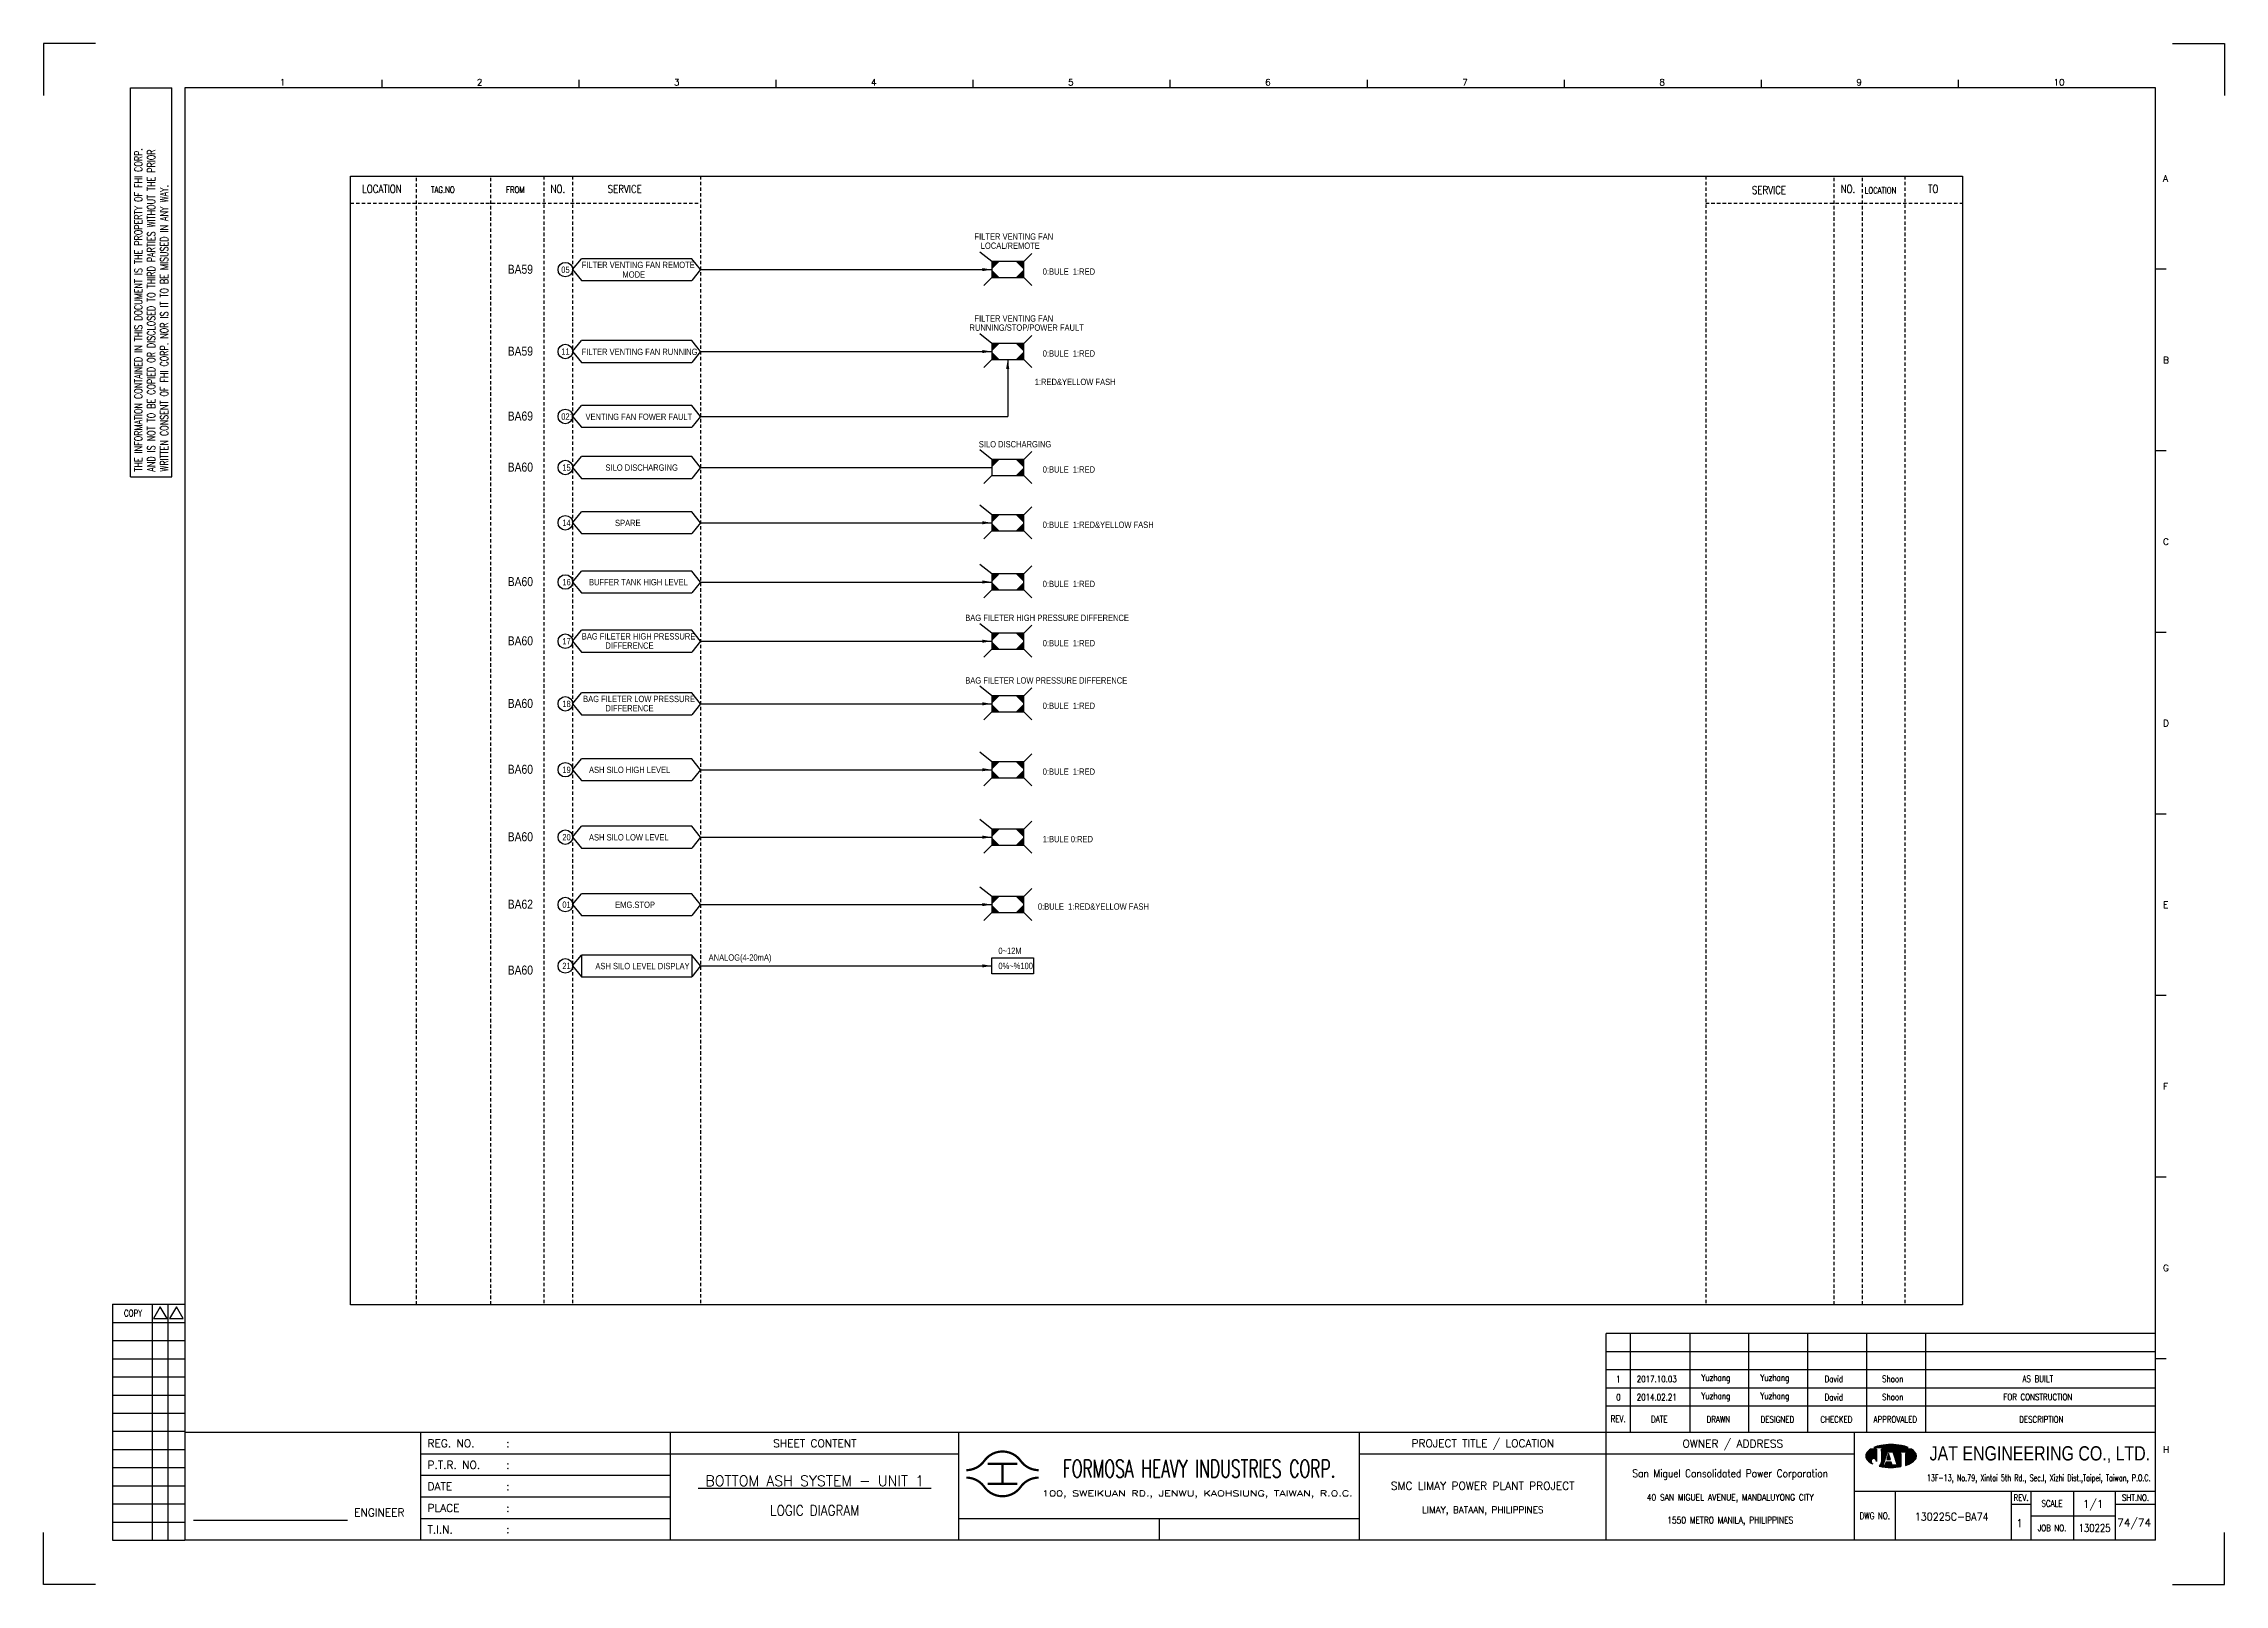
# Model space of a CAD drawing. Extents: x 3232 to 4198, y -194 to 488.
import ezdxf
from ezdxf.enums import TextEntityAlignment as Align

# ---------------------------------------------------------------- set-up
doc = ezdxf.new("R2010")
doc.units = 0
doc.header["$MEASUREMENT"] = 0
doc.linetypes.add('HIDDEN', pattern=[4, 1.5, -1, 1.5])
doc.layers.get('0').update_dxf_attribs({"linetype": 'CONTINUOUS'})
doc.layers.get('Defpoints').update_dxf_attribs({"linetype": 'CONTINUOUS'})
for name, color, linetype in [('B_DIM', 7, 'CONTINUOUS'), ('CON', 4, 'CONTINUOUS'), ('DIM', 3, 'CONTINUOUS'), ('HID', 2, 'HIDDEN'), ('T', 2, 'CONTINUOUS'), ('TEXT', 7, 'CONTINUOUS'), ('圖框CON', 4, 'CONTINUOUS'), ('圖框DIM', 3, 'CONTINUOUS'), ('框線', 6, 'CONTINUOUS')]:
    doc.layers.add(name, color=color, linetype=linetype)
doc.styles.add('AEH', font='simplex', dxfattribs={"width": 0.8, "bigfont": 'ae'})
doc.styles.add('DAYUKP', font='complex', dxfattribs={"bigfont": 'DAYUKP.SHX'})
doc.styles.add('E2', font='simplex.shx', dxfattribs={"height": 2})
doc.styles.add('E3', font='simplex.shx', dxfattribs={"height": 3})
doc.styles.add('E4', font='simplex.shx', dxfattribs={"height": 4})
doc.styles.add('ROMANS', font='romans', dxfattribs={"width": 0.8})
doc.styles.add('style3', font='ARIALN.TTF')
doc.styles.add('WMF-Arial0', font='arial.ttf')

msp = doc.modelspace()

# ---------------------------------------------------------------- texts
at = {"layer": 'CON', "style": 'ROMANS', "width": 0.8}
for s, p in [('LOCATION', (3382.31, 423.58)), ('NO.', (3460.21, 423.58)), ('SERVICE', (3489.86, 423.51)), ('NO.', (4031.64, 423.58)), ('TO', (4069.44, 423.58)), ('SERVICE', (3996.67, 423.05))]:
    msp.add_text(s, height=3.5, dxfattribs=at).set_placement(p, align=Align.MIDDLE)
for s, p in [('TAG.NO', (3404.05, 420.93)), ('FROM', (3437.3, 420.93)), ('LOCATION', (4039.07, 420.69))]:
    msp.add_text(s, height=2.8, dxfattribs=at).set_placement(p, align=Align.BOTTOM_LEFT)
at = {"layer": 'CON', "style": 'style3'}
for s, p in [('FILTER VENTING FAN', (3644.77, 400.21)), ('LOCAL/REMOTE', (3647.55, 396.17)), ('05', (3461.73, 385.53)), ('FILTER VENTING FAN REMOTE', (3470.78, 387.66)), ('MODE', (3488.84, 383.41)), ('0:BULE  1:RED', (3674.98, 384.71)), ('FILTER VENTING FAN', (3644.77, 363.94)), ('RUNNING/STOP/POWER FAULT', (3642.56, 359.9)), ('11', (3461.73, 349.27)), ('FILTER VENTING FAN RUNNING', (3470.72, 349.16)), ('0:BULE  1:RED', (3674.98, 348.45)), ('  1:RED&YELLOW FASH', (3669.61, 335.85)), ('021', (3461.73, 320.52)), ('VENTING FAN FOWER FAULT', (3472.47, 320.42)), ('SILO DISCHARGING', (3646.69, 308.26)), ('15', (3462.2, 297.91)), ('SILO DISCHARGING', (3481.31, 297.91)), ('0:BULE  1:RED', (3674.98, 297.09)), ('14', (3462.2, 273.43)), ('SPARE', (3485.54, 273.41)), ('0:BULE  1:RED&YELLOW FASH', (3674.98, 272.61)), ('16', (3462.2, 247.21)), ('BUFFER TANK HIGH LEVEL', (3474.01, 247.18)), ('0:BULE  1:RED', (3674.98, 246.39)), ('BAG FILETER HIGH PRESSURE DIFFERENCE', (3640.66, 231.39)), ('17', (3462.2, 220.99)), ('BAG FILETER HIGH PRESSURE ', (3470.83, 223.19)), (' DIFFERENCE', (3480.36, 219.08)), ('0:BULE  1:RED', (3674.98, 220.17)), ('BAG FILETER LOW PRESSURE DIFFERENCE', (3640.66, 203.67)), ('18', (3462.2, 193.27)), ('BAG FILETER LOW PRESSURE ', (3471.42, 195.47)), (' DIFFERENCE', (3480.36, 191.36)), ('0:BULE  1:RED', (3674.98, 192.45)), ('19', (3462.2, 164.1)), ('ASH SILO HIGH LEVEL', (3474.01, 164.07)), ('0:BULE  1:RED', (3674.98, 163.28)), ('20', (3462.2, 134.23)), ('ASH SILO LOW LEVEL', (3474.01, 134.2)), ('1:BULE 0:RED', (3674.98, 133.41)), ('01', (3462.2, 104.36)), ('EMG.STOP', (3485.61, 104.34)), ('0:BULE  1:RED&YELLOW FASH', (3672.86, 103.54)), ('0~12M', (3655.34, 83.94)), ('21', (3462.2, 77.22)), ('ASH SILO LEVEL DISPLAY', (3476.84, 77.19)), ('ANALOG(4-20mA)', (3527.01, 80.97)), ('0%~%100', (3655.34, 77.24))]:
    msp.add_text(s, height=2.8, dxfattribs=at).set_placement(p, align=Align.BOTTOM_LEFT)
for s, p in [('BA59', (3438, 387.99)), ('BA59', (3438, 351.73)), ('BA69', (3438, 322.98)), ('BA60', (3438, 300.37)), ('BA60', (3438, 249.67)), ('BA60', (3438, 223.45)), ('BA60', (3438, 195.73)), ('BA60', (3438, 166.56)), ('BA60', (3438, 136.69)), ('BA62', (3438, 106.82)), ('BA60', (3438, 77.65))]:
    msp.add_text(s, height=4, dxfattribs=at).set_placement(p, align=Align.MIDDLE_LEFT)
at = {"layer": 'T', "style": 'AEH', "width": 0.8}
for s, height, p in [('1', 2.87, (3929.96, -103.47)), ('2017.10.03', 2.871, (3946.96, -103.44)), ('Yuzhang', 2.871, (3973.16, -103.35)), ('Yuzhang', 2.871, (3999.27, -103.35)), ('David', 2.871, (4025.39, -103.35)), ('Shoon', 2.871, (4051.5, -103.35)), ('AS BUILT', 2.871, (4115.77, -103.35)), ('0', 2.87, (3929.96, -111.51)), ('2014.02.21', 2.871, (3946.96, -111.48)), ('Yuzhang', 2.871, (3973.16, -111.39)), ('Yuzhang', 2.871, (3999.27, -111.39)), ('David', 2.871, (4025.39, -111.39)), ('Shoon', 2.871, (4051.5, -111.39)), ('FOR CONSTRUCTION', 2.8714, (4115.77, -111.39))]:
    msp.add_text(s, height=height, dxfattribs=at).set_placement(p, align=Align.MIDDLE)
at = {"layer": 'TEXT', "color": 2, "style": 'E3', "width": 0.8}
msp.add_text('130225', height=3.446, dxfattribs=at).set_placement((4140.9, -169.42), align=Align.MIDDLE_CENTER)

# ---------------------------------------------------------------- blocks, each defined once
blk = doc.blocks.new('Sht_Cont_T3')
at = {"layer": 'TEXT', "color": 3, "linetype": 'Continuous', "style": 'E4'}
for tag, p in [('$SHT_CONT_L1$', (55.63, 24.91)), ('$SHT_CONT_L2$', (55.63, 16.61)), ('$SHT_CONT_L3$', (55.63, 8.3))]:
    blk.add_attdef(tag, text='', height=4, dxfattribs=at).set_placement(p, align=Align.MIDDLE)
blk = doc.blocks.new('1880-TITLE_BLK')
at = {"layer": 'TEXT', "color": 2, "linetype": 'Continuous', "style": 'E3'}
for tag, p in [('DWG_NO', (736.41, 26.44)), ('REV', (762.59, 23.97)), ('SCALE', (790.95, 31.17)), ('SHT_NO', (806.74, 23.97))]:
    blk.add_attdef(tag, text='', height=3, dxfattribs=at).set_placement(p, align=Align.MIDDLE)
at = {"layer": 'TEXT', "linetype": 'Continuous', "style": 'E2', "width": 0.6}
for tag, p in [('REV_DATE', (418.65, 19.76)), ('APPR_DATE', (492.93, 19.76))]:
    blk.add_attdef(tag, text='', height=2, dxfattribs=at).set_placement(p, align=Align.MIDDLE_LEFT)
blk = doc.blocks.new('LEADER')
at = {"layer": 'CON'}
blk.add_solid([(0.85, -0.57), (0.85, -1.57), (3.85, -1.07)], dxfattribs=at)
blk = doc.blocks.new('1')
at = {"ltscale": 500, "const_width": 0.99}
blk.add_lwpolyline([(1686.83, 57.65, -0.241531), (1678.79, 61.78, 0.512989), (1662.7, 61.78, -0.241531), (1654.66, 57.65, -0.241531)], format="xyb", dxfattribs=at)
for points in [[(1664.14, 60.4), (1677.35, 60.4)], [(1670.74, 60.4), (1670.74, 51.6)], [(1664.14, 51.6), (1677.35, 51.6)]]:
    blk.add_lwpolyline(points, dxfattribs=at)
at = {"const_width": 0.99}
blk.add_lwpolyline([(1686.83, 54.35, 0.241531), (1678.79, 50.22, -0.512989), (1662.7, 50.22, 0.241531), (1654.66, 54.35, 0.241531)], format="xyb", dxfattribs=at)
at = {"layer": 'B_DIM'}
for p, q in [((2181.53, 118.11), (1938.08, 118.11)), ((1938.08, 74.29), (1938.08, 118.11)), ((1948.92, 74.29), (1948.92, 118.11)), ((1975.28, 74.29), (1975.28, 118.11)), ((2001.39, 74.29), (2001.39, 118.11)), ((2027.5, 74.29), (2027.5, 118.11)), ((2053.62, 74.29), (2053.62, 118.11)), ((2079.73, 74.29), (2079.73, 118.11)), ((2181.53, 110.07), (1938.08, 110.07)), ((1938.08, 77.93), (1938.08, 104.33)), ((2181.53, 102.03), (1938.08, 102.03)), ((2181.53, 93.99), (1938.08, 93.99)), ((2181.53, 85.95), (1938.08, 85.95))]:
    blk.add_line(p, q, dxfattribs=at)
at = {"layer": 'CON'}
for points in [[(1523.67, 26.6), (1523.67, 74.29)], [(1651.45, 26.6), (1651.45, 74.29)]]:
    blk.add_lwpolyline(points, dxfattribs=at)
at = {"layer": 'CON', "ltscale": 500}
for points in [[(1523.67, 64.75), (1413.11, 64.75)], [(1651.45, 64.75), (1523.67, 64.75)], [(1523.67, 55.22), (1413.11, 55.22)], [(1523.67, 45.69), (1413.11, 45.69)], [(1523.67, 36.15), (1413.11, 36.15)]]:
    blk.add_lwpolyline(points, dxfattribs=at)
at = {"layer": 'Defpoints'}
for points in [[(1268.99, 689.33), (1246.02, 689.33), (1246.02, 666.36)], [(2189, 689.33), (2211.97, 689.33), (2211.97, 666.36)], [(1268.99, 7.08), (1246.02, 7.08), (1246.02, 30.05)], [(2189, 7.08), (2211.97, 7.08), (2211.97, 30.05)]]:
    blk.add_lwpolyline(points, dxfattribs=at)
at = {"layer": 'DIM'}
for p, q in [((1276.46, 131.12), (1276.46, 26.6)), ((1276.46, 131.12), (1308.62, 131.12)), ((1294.26, 26.6), (1294.26, 131.12)), ((1301.15, 26.6), (1301.15, 131.12)), ((1276.46, 123.08), (1308.62, 123.08)), ((1276.46, 115.04), (1308.62, 115.04)), ((1276.46, 107), (1308.62, 107)), ((1276.46, 98.96), (1308.62, 98.96)), ((1276.46, 90.92), (1308.62, 90.92)), ((1276.46, 82.88), (1308.62, 82.88)), ((1276.46, 74.84), (1308.62, 74.84)), ((1276.46, 66.8), (1308.62, 66.8)), ((1276.46, 58.76), (1308.62, 58.76)), ((1276.46, 50.72), (1308.62, 50.72)), ((1276.46, 42.68), (1308.62, 42.68)), ((1276.46, 34.64), (1308.62, 34.64)), ((1276.46, 26.6), (1308.62, 26.6))]:
    blk.add_line(p, q, dxfattribs=at)
for points in [[(1297.7, 129.98), (1294.72, 124.81), (1300.69, 124.81)], [(1304.83, 129.98), (1301.84, 124.81), (1307.81, 124.81)]]:
    blk.add_lwpolyline(points, close=True, dxfattribs=at)
at = {"layer": 'T', "lineweight": -3}
for p, q in [((2056.73, 67.67), (2071.93, 67.67)), ((2057.91, 66.87), (2055.21, 66.87)), ((2057.91, 66.87), (2057.91, 61.52)), ((2073.45, 66.87), (2060.05, 66.87)), ((2060.05, 66.33), (2060.05, 66.87)), ((2060.05, 66.87), (2060.05, 61.23)), ((2061.8, 63.05), (2060.05, 61.24)), ((2060.85, 59.91), (2062.72, 65.8)), ((2061.65, 59.91), (2060.85, 59.91)), ((2062.08, 61.25), (2061.65, 59.91)), ((2064.44, 61.25), (2062.08, 61.25)), ((2063.26, 65), (2062.41, 62.32)), ((2062.41, 62.32), (2064.1, 62.32)), ((2062.72, 65.8), (2065.13, 65.8)), ((2064.1, 62.32), (2063.26, 65)), ((2063.79, 65.8), (2065.13, 65.8)), ((2064.86, 59.91), (2064.44, 61.25)), ((2067, 59.91), (2064.86, 59.91)), ((2065.13, 65.8), (2067, 59.91)), ((2066.74, 65.8), (2072.62, 65.8)), ((2066.74, 65), (2066.74, 65.8)), ((2068.61, 65), (2066.74, 65)), ((2068.61, 65), (2068.61, 59.21)), ((2072.62, 65), (2070.75, 65)), ((2070.75, 65), (2070.75, 59.74)), ((2072.62, 65.8), (2072.62, 65))]:
    blk.add_line(p, q, dxfattribs=at)
at = {"layer": 'T', "color": 0, "lineweight": -3}
for p, q in [((2056.94, 67.67), (2057.09, 67.82)), ((2057.16, 67.67), (2057.44, 67.95)), ((2057.39, 67.67), (2057.78, 68.07)), ((2057.61, 67.67), (2058.11, 68.18)), ((2057.83, 67.67), (2058.43, 68.27)), ((2058.05, 67.67), (2058.73, 68.35)), ((2058.27, 67.67), (2059.03, 68.43)), ((2058.49, 67.67), (2059.32, 68.49)), ((2058.72, 67.67), (2059.6, 68.55)), ((2058.94, 67.67), (2059.87, 68.6)), ((2059.16, 67.67), (2060.14, 68.65)), ((2059.38, 67.67), (2060.41, 68.7)), ((2059.6, 67.67), (2060.67, 68.74)), ((2059.82, 67.67), (2060.93, 68.77)), ((2060.05, 67.67), (2061.18, 68.81)), ((2060.27, 67.67), (2061.44, 68.84)), ((2060.49, 67.67), (2061.69, 68.87)), ((2060.71, 67.67), (2061.93, 68.89)), ((2060.93, 67.67), (2062.18, 68.91)), ((2061.15, 67.67), (2062.42, 68.93)), ((2061.38, 67.67), (2062.66, 68.95)), ((2061.6, 67.67), (2062.89, 68.97)), ((2061.82, 67.67), (2063.13, 68.98)), ((2062.04, 67.67), (2063.36, 68.99)), ((2062.26, 67.67), (2063.59, 69)), ((2062.48, 67.67), (2063.82, 69)), ((2062.71, 67.67), (2064.04, 69.01)), ((2062.93, 67.67), (2064.27, 69.01)), ((2063.15, 67.67), (2064.49, 69.01)), ((2063.37, 67.67), (2064.71, 69.01)), ((2063.59, 67.67), (2064.92, 69)), ((2063.81, 67.67), (2065.14, 69)), ((2064.04, 67.67), (2065.35, 68.99)), ((2064.26, 67.67), (2065.56, 68.98)), ((2064.48, 67.67), (2065.78, 68.97)), ((2064.7, 67.67), (2065.98, 68.95)), ((2064.92, 67.67), (2066.19, 68.94)), ((2065.14, 67.67), (2066.4, 68.92)), ((2065.37, 67.67), (2066.6, 68.9)), ((2065.59, 67.67), (2066.8, 68.88)), ((2065.81, 67.67), (2067, 68.86)), ((2066.03, 67.67), (2067.2, 68.84)), ((2066.25, 67.67), (2067.4, 68.82)), ((2066.47, 67.67), (2067.6, 68.79)), ((2066.7, 67.67), (2067.79, 68.77)), ((2066.92, 67.67), (2067.98, 68.74)), ((2067.14, 67.67), (2068.18, 68.71)), ((2067.36, 67.67), (2068.37, 68.68)), ((2067.58, 67.67), (2068.56, 68.64)), ((2067.81, 67.67), (2068.75, 68.61)), ((2068.03, 67.67), (2068.93, 68.58)), ((2068.25, 67.67), (2069.12, 68.54)), ((2068.47, 67.67), (2069.3, 68.5)), ((2068.69, 67.67), (2069.48, 68.46)), ((2068.91, 67.67), (2069.66, 68.42)), ((2069.14, 67.67), (2069.84, 68.37)), ((2069.36, 67.67), (2070.01, 68.33)), ((2069.58, 67.67), (2070.19, 68.28)), ((2069.8, 67.67), (2070.36, 68.23)), ((2070.02, 67.67), (2070.53, 68.18)), ((2070.24, 67.67), (2070.7, 68.13)), ((2070.47, 67.67), (2070.87, 68.07)), ((2070.69, 67.67), (2071.03, 68.02)), ((2070.91, 67.67), (2071.2, 67.96)), ((2071.13, 67.67), (2071.36, 67.9)), ((2071.35, 67.67), (2071.52, 67.84)), ((2071.57, 67.67), (2071.68, 67.77)), ((2071.8, 67.67), (2071.83, 67.71)), ((2053.09, 63.82), (2056.14, 66.87)), ((2053.09, 64.04), (2055.92, 66.87)), ((2053.11, 63.62), (2056.36, 66.87)), ((2053.12, 64.29), (2055.7, 66.87)), ((2053.14, 63.43), (2056.58, 66.87)), ((2053.18, 63.25), (2056.8, 66.87)), ((2053.18, 64.57), (2055.47, 66.87)), ((2053.24, 63.08), (2057.03, 66.87)), ((2053.29, 64.91), (2055.25, 66.87)), ((2053.3, 62.92), (2057.25, 66.87)), ((2053.37, 62.77), (2057.47, 66.87)), ((2053.45, 62.63), (2057.69, 66.87)), ((2053.54, 62.5), (2057.91, 66.86)), ((2053.61, 65.45), (2054.47, 66.31)), ((2053.64, 62.37), (2057.91, 66.64)), ((2053.74, 62.25), (2057.91, 66.42)), ((2053.84, 62.14), (2057.91, 66.2)), ((2053.95, 62.02), (2057.91, 65.98)), ((2054.07, 61.91), (2057.91, 65.75)), ((2054.18, 61.8), (2057.91, 65.53)), ((2054.29, 61.7), (2057.91, 65.31)), ((2054.41, 61.59), (2057.91, 65.09)), ((2054.53, 61.49), (2057.91, 64.87)), ((2054.65, 61.39), (2057.91, 64.65)), ((2054.78, 61.29), (2055.59, 62.11)), ((2054.9, 61.2), (2055.48, 61.77)), ((2055.03, 61.11), (2055.46, 61.53)), ((2055.16, 61.01), (2055.47, 61.33)), ((2055.3, 60.93), (2055.52, 61.15)), ((2055.43, 60.84), (2055.59, 60.99)), ((2055.57, 60.76), (2055.67, 60.85)), ((2055.71, 60.67), (2055.76, 60.73)), ((2055.85, 60.59), (2055.88, 60.62)), ((2056, 60.52), (2056, 60.52)), ((2056.12, 62.63), (2057.91, 64.42)), ((2056.14, 60.44), (2056.14, 60.44)), ((2056.46, 62.75), (2057.91, 64.2)), ((2056.7, 62.77), (2057.91, 63.98)), ((2056.9, 62.75), (2057.91, 63.76)), ((2057.08, 62.71), (2057.91, 63.54)), ((2057.23, 62.64), (2057.91, 63.32)), ((2057.37, 62.56), (2057.91, 63.09)), ((2057.5, 62.46), (2057.91, 62.87)), ((2057.61, 62.35), (2057.91, 62.65)), ((2057.7, 62.23), (2057.91, 62.43)), ((2057.79, 62.09), (2057.91, 62.21)), ((2057.85, 61.93), (2057.91, 61.99)), ((2057.89, 61.75), (2057.91, 61.76)), ((2057.91, 61.54), (2057.91, 61.55)), ((2059.09, 59.4), (2061.43, 61.74)), ((2059.28, 59.36), (2061.33, 61.42)), ((2059.46, 59.32), (2061.23, 61.09)), ((2059.64, 59.29), (2061.12, 60.77)), ((2059.83, 59.25), (2061.02, 60.44)), ((2059.86, 60.39), (2061.54, 62.07)), ((2059.98, 60.73), (2061.64, 62.39)), ((2060.02, 59.22), (2060.92, 60.12)), ((2060.03, 61), (2061.74, 62.72)), ((2060.05, 63.24), (2063.68, 66.87)), ((2060.05, 63.46), (2063.46, 66.87)), ((2060.05, 63.68), (2063.23, 66.87)), ((2060.05, 63.9), (2063.01, 66.87)), ((2060.05, 64.13), (2062.79, 66.87)), ((2060.05, 64.35), (2062.57, 66.87)), ((2060.05, 64.57), (2062.35, 66.87)), ((2060.05, 64.79), (2062.13, 66.87)), ((2060.05, 65.01), (2061.9, 66.87)), ((2060.05, 65.23), (2061.68, 66.87)), ((2060.05, 65.46), (2061.46, 66.87)), ((2060.05, 66.12), (2060.79, 66.87)), ((2060.05, 66.34), (2060.57, 66.87)), ((2060.05, 66.56), (2060.35, 66.87)), ((2060.05, 66.79), (2060.13, 66.87)), ((2060.05, 65.68), (2061.24, 66.87)), ((2060.05, 65.9), (2061.02, 66.87)), ((2060.05, 63.02), (2062.67, 65.64)), ((2060.05, 62.8), (2062.57, 65.32)), ((2060.05, 62.57), (2062.47, 64.99)), ((2060.05, 62.35), (2062.36, 64.67)), ((2060.05, 62.13), (2062.26, 64.34)), ((2060.05, 61.91), (2062.16, 64.02)), ((2060.05, 61.69), (2062.05, 63.69)), ((2060.05, 61.46), (2061.95, 63.37)), ((2060.05, 61.24), (2060.05, 61.24)), ((2060.21, 59.19), (2060.93, 59.91)), ((2060.4, 59.16), (2061.15, 59.91)), ((2060.59, 59.13), (2061.38, 59.91)), ((2060.78, 59.1), (2061.6, 59.91)), ((2060.98, 59.07), (2063.16, 61.25)), ((2061.17, 59.04), (2063.38, 61.25)), ((2061.37, 59.02), (2063.6, 61.25)), ((2061.57, 59), (2063.82, 61.25)), ((2061.68, 59.99), (2062.94, 61.25)), ((2061.77, 58.97), (2064.04, 61.25)), ((2061.78, 60.32), (2062.71, 61.25)), ((2061.88, 60.64), (2062.49, 61.25)), ((2061.97, 58.95), (2064.27, 61.25)), ((2061.99, 60.96), (2062.27, 61.25)), ((2062.17, 58.94), (2064.45, 61.21)), ((2062.38, 58.92), (2064.51, 61.05)), ((2062.45, 62.32), (2063.71, 63.57)), ((2062.5, 62.58), (2063.65, 63.74)), ((2062.58, 58.9), (2064.56, 60.88)), ((2062.6, 62.91), (2063.6, 63.91)), ((2062.68, 62.32), (2063.76, 63.4)), ((2062.7, 63.23), (2063.55, 64.08)), ((2062.79, 58.89), (2064.61, 60.71)), ((2062.8, 63.56), (2063.49, 64.25)), ((2062.83, 65.8), (2063.9, 66.87)), ((2062.9, 62.32), (2063.81, 63.24)), ((2062.91, 63.88), (2063.44, 64.42)), ((2063, 58.88), (2064.67, 60.54)), ((2063.01, 64.2), (2063.39, 64.58)), ((2063.05, 65.8), (2064.12, 66.87)), ((2063.11, 64.53), (2063.33, 64.75)), ((2063.12, 62.32), (2063.87, 63.07)), ((2063.21, 64.85), (2063.28, 64.92)), ((2063.21, 58.87), (2064.72, 60.37)), ((2063.27, 65.8), (2064.34, 66.87)), ((2063.34, 62.32), (2063.92, 62.9)), ((2063.43, 58.86), (2064.77, 60.2)), ((2063.49, 65.8), (2064.56, 66.87)), ((2063.56, 62.32), (2063.97, 62.73)), ((2063.64, 58.85), (2064.82, 60.03)), ((2063.72, 65.8), (2064.79, 66.87)), ((2063.78, 62.32), (2064.03, 62.56)), ((2063.86, 58.85), (2064.92, 59.91)), ((2063.94, 65.8), (2065.01, 66.87)), ((2064.01, 62.32), (2064.08, 62.39)), ((2064.08, 58.84), (2065.15, 59.91)), ((2064.16, 65.8), (2065.23, 66.87)), ((2064.3, 58.84), (2065.37, 59.91)), ((2064.38, 65.8), (2065.45, 66.87)), ((2064.52, 58.84), (2065.59, 59.91)), ((2064.6, 65.8), (2065.67, 66.87)), ((2064.74, 58.85), (2065.81, 59.91)), ((2064.82, 65.8), (2065.89, 66.87)), ((2064.97, 58.85), (2066.03, 59.91)), ((2065.05, 65.8), (2066.12, 66.87)), ((2065.16, 65.69), (2066.34, 66.87)), ((2065.2, 58.86), (2066.25, 59.91)), ((2065.22, 65.53), (2066.56, 66.87)), ((2065.27, 65.36), (2066.78, 66.87)), ((2065.32, 65.19), (2067, 66.87)), ((2065.38, 65.02), (2067.22, 66.87)), ((2065.43, 64.85), (2067.45, 66.87)), ((2065.43, 58.87), (2066.48, 59.91)), ((2065.48, 64.69), (2067.67, 66.87)), ((2065.54, 64.52), (2066.74, 65.71)), ((2065.59, 64.35), (2066.74, 65.49)), ((2065.65, 64.18), (2066.74, 65.27)), ((2065.66, 58.88), (2066.7, 59.91)), ((2065.7, 64.01), (2066.74, 65.05)), ((2065.75, 63.84), (2066.9, 65)), ((2065.81, 63.68), (2067.12, 65)), ((2065.86, 63.51), (2067.35, 65)), ((2065.9, 58.89), (2066.92, 59.91)), ((2065.91, 63.34), (2067.57, 65)), ((2065.97, 63.17), (2067.79, 65)), ((2066.02, 63), (2068.01, 65)), ((2066.07, 62.84), (2068.23, 65)), ((2066.13, 62.67), (2068.46, 65)), ((2066.14, 58.91), (2068.61, 61.38)), ((2066.18, 62.5), (2068.61, 64.93)), ((2066.23, 62.33), (2068.61, 64.71)), ((2066.29, 62.16), (2068.61, 64.48)), ((2066.34, 61.99), (2068.61, 64.26)), ((2066.38, 58.93), (2068.61, 61.16)), ((2066.39, 61.83), (2068.61, 64.04)), ((2066.45, 61.66), (2068.61, 63.82)), ((2066.5, 61.49), (2068.61, 63.6)), ((2066.56, 61.32), (2068.61, 63.38)), ((2066.61, 61.15), (2068.61, 63.15)), ((2066.62, 58.95), (2068.61, 60.94)), ((2066.66, 60.99), (2068.61, 62.93)), ((2066.72, 60.82), (2068.61, 62.71)), ((2066.77, 60.65), (2068.61, 62.49)), ((2066.82, 65.8), (2067.89, 66.87)), ((2066.82, 60.48), (2068.61, 62.27)), ((2066.87, 58.97), (2068.61, 60.72)), ((2066.88, 60.31), (2068.61, 62.05)), ((2066.93, 60.14), (2068.61, 61.82)), ((2066.98, 59.98), (2068.61, 61.6)), ((2067.04, 65.8), (2068.11, 66.87)), ((2067.11, 59), (2068.61, 60.49)), ((2067.26, 65.8), (2068.33, 66.87)), ((2067.37, 59.03), (2068.61, 60.27)), ((2067.48, 65.8), (2068.55, 66.87)), ((2067.62, 59.06), (2068.61, 60.05)), ((2067.71, 65.8), (2068.78, 66.87)), ((2067.88, 59.1), (2068.61, 59.83)), ((2067.93, 65.8), (2069, 66.87)), ((2068.14, 59.14), (2068.61, 59.61)), ((2068.15, 65.8), (2069.22, 66.87)), ((2068.37, 65.8), (2069.44, 66.87)), ((2068.4, 59.18), (2068.61, 59.38)), ((2068.59, 65.8), (2069.66, 66.87)), ((2068.81, 65.8), (2069.88, 66.87)), ((2069.04, 65.8), (2070.11, 66.87)), ((2069.26, 65.8), (2070.33, 66.87)), ((2069.48, 65.8), (2070.55, 66.87)), ((2069.7, 65.8), (2070.77, 66.87)), ((2069.92, 65.8), (2070.99, 66.87)), ((2070.14, 65.8), (2071.21, 66.87)), ((2070.37, 65.8), (2071.44, 66.87)), ((2070.59, 65.8), (2071.66, 66.87)), ((2070.75, 63.08), (2074.07, 66.4)), ((2070.75, 62.86), (2074.19, 66.3)), ((2070.75, 62.63), (2074.31, 66.2)), ((2070.75, 62.41), (2074.43, 66.09)), ((2070.75, 62.19), (2074.54, 65.98)), ((2070.75, 61.97), (2074.66, 65.87)), ((2070.75, 61.75), (2074.77, 65.76)), ((2070.75, 61.53), (2074.87, 65.65)), ((2070.75, 61.3), (2074.98, 65.53)), ((2070.75, 61.08), (2075.08, 65.41)), ((2070.75, 60.86), (2075.17, 65.28)), ((2070.75, 60.64), (2075.25, 65.14)), ((2070.75, 63.96), (2071.78, 65)), ((2070.75, 63.74), (2072, 65)), ((2070.75, 63.52), (2072.22, 65)), ((2070.75, 63.3), (2072.45, 65)), ((2070.75, 64.41), (2071.34, 65)), ((2070.75, 64.19), (2071.56, 65)), ((2070.75, 64.85), (2070.89, 65)), ((2070.75, 64.63), (2071.12, 65)), ((2070.75, 60.42), (2075.33, 64.99)), ((2070.75, 60.2), (2075.39, 64.84)), ((2070.75, 59.97), (2075.45, 64.67)), ((2070.75, 59.75), (2075.5, 64.5)), ((2070.81, 65.8), (2071.88, 66.87)), ((2071.03, 65.8), (2072.1, 66.87)), ((2071.07, 59.85), (2075.53, 64.32)), ((2071.25, 65.8), (2072.32, 66.87)), ((2071.42, 59.97), (2075.56, 64.12)), ((2071.47, 65.8), (2072.54, 66.87)), ((2071.7, 65.8), (2072.77, 66.87)), ((2071.78, 60.12), (2075.57, 63.9)), ((2071.92, 65.8), (2072.99, 66.87)), ((2072.14, 65.8), (2073.21, 66.87)), ((2072.17, 60.28), (2075.55, 63.67)), ((2072.36, 65.8), (2073.43, 66.87)), ((2072.58, 65.8), (2073.57, 66.78)), ((2072.59, 60.48), (2075.51, 63.4)), ((2072.62, 65.62), (2073.7, 66.69)), ((2072.62, 65.39), (2073.83, 66.6)), ((2072.62, 65.17), (2073.95, 66.5)), ((2073.08, 60.75), (2075.42, 63.1)), ((2073.74, 61.19), (2075.24, 62.69))]:
    blk.add_line(p, q, dxfattribs=at)
at = {"layer": 'T', "lineweight": -3}
for centre, major_axis, start_param, end_param in [((2062.5, 54), (-10.49, 10.49), 5.683021, 5.897183), ((2064.33, 44.23), (-17.52, 17.52), 5.497787, 5.683021), ((2064.33, 44.23), (17.52, 17.52), 0.600164, 0.785398), ((2066.16, 54), (10.49, 10.49), 0.386002, 0.600164), ((2055.58, 63.92), (1.76, 1.76), 1.614811, 2.356194), ((2055.58, 63.92), (-1.76, 1.76), 0.785398, 1.526782), ((2059.72, 60.14), (-5.73, 5.73), 6.088179, 6.3272), ((2059.72, 67.71), (5.73, 5.73), 3.097578, 3.478972), ((2056.68, 61.54), (-0.868, 0.868), 3.906164, 8.245601), ((2057.88, 61.28), (1.53, 1.53), 4.470635, 5.546585), ((2064.33, 83.62), (17.52, 17.52), 3.710226, 3.926991), ((2064.33, 83.62), (17.52, 17.52), 3.926991, 4.100643), ((2066.16, 73.85), (-10.49, 10.49), 2.670765, 2.781027), ((2068.93, 67.71), (-5.73, 5.73), 2.781027, 3.185607), ((2068.93, 60.14), (-5.73, 5.73), 4.668374, 4.907395), ((2073.07, 63.92), (-1.76, 1.76), 3.926991, 4.668374), ((2073.07, 63.92), (1.76, 1.76), 4.756403, 5.497787)]:
    blk.add_ellipse(centre, major_axis=major_axis, ratio=1, start_param=start_param, end_param=end_param, dxfattribs=at)
at = {"layer": '圖框CON'}
for p, q in [((1284.5, 669.81), (1302.87, 669.81)), ((1284.5, 497.52), (1284.5, 669.81)), ((1302.87, 497.52), (1302.87, 669.81)), ((1395.91, 669.85), (1395.91, 673.29)), ((1483.2, 669.85), (1483.2, 673.29)), ((1570.49, 669.85), (1570.49, 673.29)), ((1657.78, 669.85), (1657.78, 673.29)), ((1745.08, 669.85), (1745.08, 673.29)), ((1832.37, 669.85), (1832.37, 673.29)), ((1919.66, 669.85), (1919.66, 673.29)), ((2006.95, 669.85), (2006.95, 673.29)), ((2094.24, 669.85), (2094.24, 673.29)), ((2186.14, 589.41), (2181.53, 589.41)), ((2186.14, 509.01), (2181.53, 509.01)), ((1284.5, 497.52), (1302.87, 497.52)), ((2186.14, 428.61), (2181.53, 428.61)), ((2186.14, 348.2), (2181.53, 348.2)), ((2186.14, 267.8), (2181.53, 267.8)), ((2186.14, 187.4), (2181.53, 187.4)), ((2186.14, 107), (2181.53, 107)), ((2048.1, 48.3), (2181.53, 48.3)), ((2066.14, 48.3), (2066.14, 26.6)), ((2117.55, 48.3), (2117.55, 26.6)), ((2117.55, 42.62), (2126.28, 42.62)), ((2126.28, 48.3), (2126.28, 26.6)), ((2145.25, 26.6), (2145.25, 48.3)), ((2163.72, 26.6), (2163.72, 48.3)), ((2163.72, 42.62), (2181.53, 42.62)), ((1740.17, 36.15), (1740.17, 26.6)), ((2126.28, 37.45), (2163.72, 37.45))]:
    blk.add_line(p, q, dxfattribs=at)
for points in [[(1413.11, 26.6), (1413.11, 74.29)], [(1828.89, 26.6), (1828.89, 74.29)], [(1938.08, 26.6), (1938.08, 74.29)], [(2048.1, 26.6), (2048.1, 74.29)], [(2048.1, 64.75), (1828.89, 64.75)], [(1828.89, 36.15), (1802.67, 36.15), (1651.45, 36.15)]]:
    blk.add_lwpolyline(points, dxfattribs=at)
at = {"layer": '圖框DIM'}
blk.add_line((1312.36, 35.55), (1380.65, 35.55), dxfattribs=at)
at = {"layer": '框線'}
for p, q in [((1308.62, 669.81), (1308.62, 26.6)), ((2181.53, 669.81), (1308.62, 669.81)), ((2181.53, 26.6), (2181.53, 669.81)), ((2181.53, 74.29), (1308.62, 74.29)), ((2181.53, 26.6), (1308.62, 26.6))]:
    blk.add_line(p, q, dxfattribs=at)
at = {"style": 'DAYUKP'}
for s, height, p in [('1', 2.87, (1350.64, 670.78)), ('2', 2.87, (1437.93, 670.78)), ('3', 2.87, (1525.22, 670.78)), ('4', 2.87, (1612.51, 670.78)), ('5', 2.87, (1699.8, 670.78)), ('6', 2.87, (1787.1, 670.78)), ('7', 2.87, (1874.39, 670.78)), ('8', 2.87, (1961.68, 670.78)), ('9', 2.87, (2048.97, 670.78)), ('10', 2.871, (2136.26, 670.78))]:
    blk.add_text(s, height=height, dxfattribs=at).set_placement(p)
for s, p in [('A', (2184.79, 629.6)), ('B', (2184.79, 549.2)), ('C', (2184.79, 468.8)), ('D', (2184.79, 388.39)), ('E', (2184.79, 307.99)), ('F', (2184.79, 227.59)), ('G', (2184.79, 147.19)), ('H', (2184.79, 66.79))]:
    blk.add_text(s, height=2.87, dxfattribs=at).set_placement(p, align=Align.MIDDLE_LEFT)
at = {"style": 'WMF-Arial0', "width": 0.8}
blk.add_text('JAT ENGINEERING CO., LTD.', height=6.3172, dxfattribs=at).set_placement((2130.24, 64.55), align=Align.MIDDLE)
at = {"color": 90, "ltscale": 500, "style": 'ROMANS', "width": 0.65}
blk.add_text('FORMOSA HEAVY INDUSTRIES CORP.', height=7.7366, dxfattribs=at).set_placement((1757.9, 58.28), align=Align.MIDDLE)
at = {"color": 2, "ltscale": 500, "style": 'ROMANS', "width": 0.85}
blk.add_text('San Miguel Consolidated Power Corporation', height=3.4457, dxfattribs=at).set_placement((1993.09, 56.23), align=Align.MIDDLE_CENTER)
at = {"color": 2, "ltscale": 500, "style": 'ROMANS'}
for s, height, p in [('SMC LIMAY POWER PLANT PROJECT', 3.4457, (1883.48, 50.7)), ('LIMAY, BATAAN, PHILIPPINES', 2.8714, (1883.48, 40.08))]:
    blk.add_text(s, height=height, dxfattribs=at).set_placement(p, align=Align.MIDDLE_CENTER)
at = {"color": 4, "ltscale": 500, "style": 'ROMANS', "width": 0.85}
for s, p in [('40 SAN MIGUEL AVENUE, MANDALUYONG CITY', (1993.09, 45.61)), ('1550 METRO MANILA, PHILIPPINES', (1993.09, 35.51))]:
    blk.add_text(s, height=2.8714, dxfattribs=at).set_placement(p, align=Align.MIDDLE_CENTER)
at = {"layer": 'B_DIM', "style": 'AEH', "width": 0.8}
for s, height, p in [('REV.', 2.871, (1943.45, 80.37)), ('DATE', 2.871, (1961.68, 80.21)), ('DRAWN', 2.871, (1987.87, 80.12)), ('DESIGNED', 2.871, (2013.98, 80.12)), ('CHECKED', 2.871, (2040.1, 80.12)), ('APPROVALED', 2.871, (2066.21, 80.12)), ('DESCRIPTION', 2.8714, (2130.87, 80.12))]:
    blk.add_text(s, height=height, dxfattribs=at).set_placement(p, align=Align.MIDDLE)
at = {"layer": 'DIM', "style": 'ROMANS', "width": 0.75}
for s, p in [('THE INFORMATION CONTAINED IN THIS DOCUMENT IS THE PROPERTY OF FHI CORP.', (1287.94, 499.82)), ('AND IS NOT TO BE COPIED OR DISCLOSED TO THIRD PARTIES WITHOUT THE PRIOR', (1293.68, 499.82)), ('WRITTEN CONSENT OF FHI CORP. NOR IS IT TO BE MISUSED IN ANY WAY.', (1299.43, 499.82))]:
    blk.add_text(s, height=3.4457, rotation=90, dxfattribs=at).set_placement(p, align=Align.MIDDLE_LEFT)
at = {"layer": 'DIM', "style": 'ROMANS', "width": 0.8}
blk.add_text('COPY', height=2.871, dxfattribs=at).set_placement((1285.64, 127.16), align=Align.MIDDLE)
at = {"layer": 'HID', "ltscale": 500, "style": 'ROMANS'}
for s, height, p in [('REG. NO.', 3.446, (1416.1, 69.52)), (':', 3.45, (1450.9, 69.52)), ('P.T.R. NO.', 3.446, (1416.1, 59.99)), (':', 3.45, (1450.9, 59.99)), ('DATE', 3.446, (1416.1, 50.45)), (':', 3.45, (1450.9, 50.45)), ('PLACE', 3.446, (1416.1, 40.92)), (':', 3.45, (1450.9, 40.92)), ('T.I.N.', 3.446, (1416.1, 31.37)), (':', 3.45, (1450.9, 31.39))]:
    blk.add_text(s, height=height, dxfattribs=at).set_placement(p, align=Align.MIDDLE_LEFT)
for s, p in [('SHEET CONTENT', (1587.56, 69.52)), ('PROJECT TITLE / LOCATION', (1883.48, 69.28)), ('OWNER / ADDRESS', (1994.25, 69.12))]:
    blk.add_text(s, height=3.4457, dxfattribs=at).set_placement(p, align=Align.MIDDLE)
at = {"layer": 'HID', "style": 'ROMANS', "width": 1.216198}
blk.add_text('100, SWEIKUAN RD., JENWU, KAOHSIUNG, TAIWAN, R.O.C.', height=2.5897, dxfattribs=at).set_placement((1688.31, 46.06), (1825.84, 46.06), align=Align.FIT)
at = {"layer": 'HID', "style": 'ROMANS'}
blk.add_text('ENGINEER', height=3.446, dxfattribs=at).set_placement((1394.71, 37.18), align=Align.CENTER)
at = {"layer": 'HID', "color": 7, "style": 'ROMANS', "width": 0.8}
for s, p in [('DWG NO.', (2057.12, 37.45)), ('REV.', (2121.92, 45.46)), ('SCALE', (2135.64, 42.87)), ('SHT.NO.', (2172.62, 45.46)), ('JOB NO.', (2135.64, 32.03))]:
    blk.add_text(s, height=2.871, dxfattribs=at).set_placement(p, align=Align.MIDDLE)
at = {"layer": 'T', "color": 2, "ltscale": 500, "style": 'ROMANS', "width": 0.65}
blk.add_text('13F-13, No.79, Xintai 5th Rd., Sec.I, Xizhi Dist.,Taipei, Taiwan, P.O.C.', height=2.8714, dxfattribs=at).set_placement((2129.74, 52.81), align=Align.CENTER)

# ---------------------------------------------------------------- linework, layer by layer
at = {"layer": 'CON', "color": 6}
for p, q in [((3466.74, 387.81), (3470.64, 392.63)), ((3466.74, 387.81), (3470.64, 383)), ((3519.54, 392.63), (3470.64, 392.63)), ((3523.44, 387.81), (3519.54, 392.63)), ((3523.44, 387.81), (3519.54, 383)), ((3652.38, 391.36), (3647.14, 395.58)), ((3666.56, 391.36), (3652.38, 391.36)), ((3652.38, 391.36), (3652.38, 384.27)), ((3666.56, 391.36), (3670.1, 394.9)), ((3666.56, 384.27), (3666.56, 391.36)), ((3470.64, 383), (3519.54, 383)), ((3652.38, 384.27), (3648.84, 380.73)), ((3652.38, 384.27), (3666.56, 384.27)), ((3666.56, 384.27), (3670.1, 380.73)), ((3652.38, 355.09), (3647.14, 359.32)), ((3666.56, 355.09), (3670.1, 358.63)), ((3466.74, 351.55), (3470.64, 356.36)), ((3466.74, 351.55), (3470.64, 346.73)), ((3519.54, 356.36), (3470.64, 356.36)), ((3523.44, 351.55), (3519.54, 356.36)), ((3523.44, 351.55), (3519.54, 346.73)), ((3652.38, 348), (3648.84, 344.46)), ((3652.38, 355.09), (3652.38, 348)), ((3666.56, 355.09), (3652.38, 355.09)), ((3652.38, 348), (3666.56, 348)), ((3666.56, 348), (3666.56, 355.09)), ((3666.56, 348), (3670.1, 344.46)), ((3470.64, 346.73), (3519.54, 346.73)), ((3466.74, 322.8), (3470.64, 327.62)), ((3466.74, 322.8), (3470.64, 317.99)), ((3519.54, 327.62), (3470.64, 327.62)), ((3523.44, 322.8), (3519.54, 327.62)), ((3523.44, 322.8), (3519.54, 317.99)), ((3470.64, 317.99), (3519.54, 317.99)), ((3466.74, 300.19), (3470.64, 305)), ((3466.74, 300.19), (3470.64, 295.37)), ((3519.54, 305), (3470.64, 305)), ((3523.44, 300.19), (3519.54, 305)), ((3523.44, 300.19), (3519.54, 295.37)), ((3652.38, 303.73), (3647.14, 307.96)), ((3652.38, 303.73), (3652.38, 296.64)), ((3666.56, 303.73), (3652.38, 303.73)), ((3666.56, 303.73), (3670.1, 307.28)), ((3666.56, 296.64), (3666.56, 303.73)), ((3470.64, 295.37), (3519.54, 295.37)), ((3652.38, 296.64), (3648.84, 293.1)), ((3652.38, 296.64), (3666.56, 296.64)), ((3666.56, 296.64), (3670.1, 293.1)), ((3466.74, 275.72), (3470.64, 280.53)), ((3519.54, 280.53), (3470.64, 280.53)), ((3523.44, 275.72), (3519.54, 280.53)), ((3652.38, 279.26), (3647.14, 283.49)), ((3666.56, 279.26), (3670.1, 282.8)), ((3466.74, 275.72), (3470.64, 270.9)), ((3470.64, 270.9), (3519.54, 270.9)), ((3523.44, 275.72), (3519.54, 270.9)), ((3652.38, 272.17), (3648.84, 268.63)), ((3666.56, 279.26), (3652.38, 279.26)), ((3652.38, 279.26), (3652.38, 272.17)), ((3652.38, 272.17), (3666.56, 272.17)), ((3666.56, 272.17), (3666.56, 279.26)), ((3666.56, 272.17), (3670.1, 268.63)), ((3466.74, 249.49), (3470.64, 254.31)), ((3519.54, 254.31), (3470.64, 254.31)), ((3523.44, 249.49), (3519.54, 254.31)), ((3652.38, 253.04), (3647.14, 257.26)), ((3666.56, 253.04), (3652.38, 253.04)), ((3652.38, 253.04), (3652.38, 245.95)), ((3666.56, 253.04), (3670.1, 256.58)), ((3666.56, 245.95), (3666.56, 253.04)), ((3466.74, 249.49), (3470.64, 244.68)), ((3470.64, 244.68), (3519.54, 244.68)), ((3523.44, 249.49), (3519.54, 244.68)), ((3652.38, 245.95), (3648.84, 242.41)), ((3652.38, 245.95), (3666.56, 245.95)), ((3666.56, 245.95), (3670.1, 242.41)), ((3466.74, 223.27), (3470.64, 228.09)), ((3466.74, 223.27), (3470.64, 218.45)), ((3519.54, 228.09), (3470.64, 228.09)), ((3523.44, 223.27), (3519.54, 228.09)), ((3523.44, 223.27), (3519.54, 218.45)), ((3652.38, 226.81), (3647.14, 231.04)), ((3666.56, 226.81), (3652.38, 226.81)), ((3652.38, 226.81), (3652.38, 219.73)), ((3666.56, 226.81), (3670.1, 230.36)), ((3666.56, 219.73), (3666.56, 226.81)), ((3470.64, 218.45), (3519.54, 218.45)), ((3652.38, 219.73), (3648.84, 216.18)), ((3652.38, 219.73), (3666.56, 219.73)), ((3666.56, 219.73), (3670.1, 216.18)), ((3652.38, 199.09), (3647.14, 203.32)), ((3466.74, 195.55), (3470.64, 200.37)), ((3466.74, 195.55), (3470.64, 190.73)), ((3519.54, 200.37), (3470.64, 200.37)), ((3523.44, 195.55), (3519.54, 200.37)), ((3523.44, 195.55), (3519.54, 190.73)), ((3666.56, 199.09), (3652.38, 199.09)), ((3652.38, 199.09), (3652.38, 192.01)), ((3666.56, 199.09), (3670.1, 202.64)), ((3666.56, 192.01), (3666.56, 199.09)), ((3470.64, 190.73), (3519.54, 190.73)), ((3652.38, 192.01), (3648.84, 188.46)), ((3652.38, 192.01), (3666.56, 192.01)), ((3666.56, 192.01), (3670.1, 188.46)), ((3652.38, 169.92), (3647.14, 174.15)), ((3466.74, 166.38), (3470.64, 171.2)), ((3466.74, 166.38), (3470.64, 161.56)), ((3519.54, 171.2), (3470.64, 171.2)), ((3523.44, 166.38), (3519.54, 171.2)), ((3523.44, 166.38), (3519.54, 161.56)), ((3666.56, 169.92), (3652.38, 169.92)), ((3652.38, 169.92), (3652.38, 162.84)), ((3666.56, 169.92), (3670.1, 173.47)), ((3666.56, 162.84), (3666.56, 169.92)), ((3470.64, 161.56), (3519.54, 161.56)), ((3652.38, 162.84), (3648.84, 159.29)), ((3652.38, 162.84), (3666.56, 162.84)), ((3666.56, 162.84), (3670.1, 159.29)), ((3466.74, 136.51), (3470.64, 141.33)), ((3466.74, 136.51), (3470.64, 131.7)), ((3519.54, 141.33), (3470.64, 141.33)), ((3523.44, 136.51), (3519.54, 141.33)), ((3523.44, 136.51), (3519.54, 131.7)), ((3652.38, 140.06), (3647.14, 144.28)), ((3666.56, 140.06), (3652.38, 140.06)), ((3652.38, 140.06), (3652.38, 132.97)), ((3666.56, 140.06), (3670.1, 143.6)), ((3666.56, 132.97), (3666.56, 140.06)), ((3470.64, 131.7), (3519.54, 131.7)), ((3652.38, 132.97), (3648.84, 129.42)), ((3652.38, 132.97), (3666.56, 132.97)), ((3666.56, 132.97), (3670.1, 129.42)), ((3466.74, 106.65), (3470.64, 111.46)), ((3466.74, 106.65), (3470.64, 101.83)), ((3519.54, 111.46), (3470.64, 111.46)), ((3523.44, 106.65), (3519.54, 111.46)), ((3523.44, 106.65), (3519.54, 101.83)), ((3652.38, 110.19), (3647.14, 114.42)), ((3666.56, 110.19), (3652.38, 110.19)), ((3652.38, 110.19), (3652.38, 103.1)), ((3666.56, 110.19), (3670.1, 113.73)), ((3666.56, 103.1), (3666.56, 110.19)), ((3470.64, 101.83), (3519.54, 101.83)), ((3652.38, 103.1), (3648.84, 99.56)), ((3652.38, 103.1), (3666.56, 103.1)), ((3666.56, 103.1), (3670.1, 99.56)), ((3466.74, 79.5), (3470.64, 84.31)), ((3466.74, 79.5), (3470.64, 74.68)), ((3470.64, 84.31), (3470.64, 74.68)), ((3519.54, 84.31), (3470.64, 84.31)), ((3519.54, 84.31), (3519.54, 74.68)), ((3523.44, 79.5), (3519.54, 84.31)), ((3523.44, 79.5), (3519.54, 74.68)), ((3470.64, 74.68), (3519.54, 74.68))]:
    msp.add_line(p, q, dxfattribs=at)
at = {"layer": 'CON'}
for p, q in [((3523.44, 387.81), (3652.38, 387.81)), ((3523.44, 351.55), (3652.38, 351.55)), ((3659.47, 348), (3659.47, 322.8)), ((3523.44, 322.8), (3659.47, 322.8)), ((3523.44, 300.19), (3652.38, 300.19)), ((3523.44, 275.72), (3652.38, 275.72)), ((3523.44, 249.49), (3652.38, 249.49)), ((3523.44, 223.27), (3652.38, 223.27)), ((3523.44, 195.55), (3652.38, 195.55)), ((3523.44, 166.38), (3652.38, 166.38)), ((3523.44, 136.51), (3652.38, 136.51)), ((3523.44, 106.65), (3652.38, 106.65)), ((3523.44, 79.5), (3652.38, 79.5))]:
    msp.add_line(p, q, dxfattribs=at)
for points in [[(3368.39, 429.19), (4082.39, 429.19), (4082.39, -70.62), (3368.39, -70.62)], [(3652.38, 83.07), (3670.97, 83.07), (3670.97, 75.92), (3652.38, 75.92)]]:
    msp.add_lwpolyline(points, close=True, dxfattribs=at)
for centre in [(3463.53, 387.81), (3463.53, 351.55), (3463.53, 322.8), (3463.53, 300.19), (3463.53, 275.72), (3463.53, 249.49), (3463.53, 223.27), (3463.53, 195.55), (3463.53, 166.38), (3463.53, 136.51), (3463.53, 106.65), (3463.53, 79.5)]:
    msp.add_circle(centre, 3.21, dxfattribs=at)
at = {"layer": 'CON', "color": 6}
for points in [[(3652.38, 387.81), (3652.38, 391.36), (3655.92, 391.36)], [(3655.92, 384.27), (3652.38, 384.27), (3652.38, 387.81)], [(3666.56, 387.81), (3666.56, 391.36), (3663.01, 391.36)], [(3663.01, 384.27), (3666.56, 384.27), (3666.56, 387.81)], [(3652.38, 351.55), (3652.38, 355.09), (3655.92, 355.09)], [(3655.92, 348), (3652.38, 348), (3652.38, 351.55)], [(3666.56, 351.55), (3666.56, 355.09), (3663.01, 355.09)], [(3663.01, 348), (3666.56, 348), (3666.56, 351.55)], [(3652.38, 300.19), (3652.38, 303.73), (3655.92, 303.73)], [(3666.56, 300.19), (3666.56, 303.73), (3663.01, 303.73)], [(3663.01, 296.64), (3666.56, 296.64), (3666.56, 300.19)], [(3652.38, 275.72), (3652.38, 279.26), (3655.92, 279.26)], [(3655.92, 272.17), (3652.38, 272.17), (3652.38, 275.72)], [(3666.56, 275.72), (3666.56, 279.26), (3663.01, 279.26)], [(3663.01, 272.17), (3666.56, 272.17), (3666.56, 275.72)], [(3652.38, 249.49), (3652.38, 253.04), (3655.92, 253.04)], [(3666.56, 249.49), (3666.56, 253.04), (3663.01, 253.04)], [(3655.92, 245.95), (3652.38, 245.95), (3652.38, 249.49)], [(3663.01, 245.95), (3666.56, 245.95), (3666.56, 249.49)], [(3652.38, 223.27), (3652.38, 226.81), (3655.92, 226.81)], [(3655.92, 219.73), (3652.38, 219.73), (3652.38, 223.27)], [(3666.56, 223.27), (3666.56, 226.81), (3663.01, 226.81)], [(3663.01, 219.73), (3666.56, 219.73), (3666.56, 223.27)], [(3652.38, 195.55), (3652.38, 199.09), (3655.92, 199.09)], [(3655.92, 192.01), (3652.38, 192.01), (3652.38, 195.55)], [(3666.56, 195.55), (3666.56, 199.09), (3663.01, 199.09)], [(3663.01, 192.01), (3666.56, 192.01), (3666.56, 195.55)], [(3652.38, 166.38), (3652.38, 169.92), (3655.92, 169.92)], [(3655.92, 162.84), (3652.38, 162.84), (3652.38, 166.38)], [(3666.56, 166.38), (3666.56, 169.92), (3663.01, 169.92)], [(3663.01, 162.84), (3666.56, 162.84), (3666.56, 166.38)], [(3652.38, 136.51), (3652.38, 140.06), (3655.92, 140.06)], [(3655.92, 132.97), (3652.38, 132.97), (3652.38, 136.51)], [(3666.56, 136.51), (3666.56, 140.06), (3663.01, 140.06)], [(3663.01, 132.97), (3666.56, 132.97), (3666.56, 136.51)], [(3652.38, 106.65), (3652.38, 110.19), (3655.92, 110.19)], [(3655.92, 103.1), (3652.38, 103.1), (3652.38, 106.65)], [(3666.56, 106.65), (3666.56, 110.19), (3663.01, 110.19)], [(3663.01, 103.1), (3666.56, 103.1), (3666.56, 106.65)]]:
    msp.add_solid(points, dxfattribs=at)
at = {"layer": 'HID'}
for p, q in [((3397.44, 428.49), (3397.44, -70.62)), ((3430.36, 428.49), (3430.36, -70.62)), ((3454.08, 429.19), (3454.08, -70.64)), ((3466.74, 429.19), (3466.74, -70.64)), ((3523.44, 429.19), (3523.44, -70.62)), ((3968.64, 429.19), (3968.64, -70.62)), ((4025.34, 428.49), (4025.34, -70.62)), ((4037.94, 428.49), (4037.94, -70.62)), ((4056.84, 429.19), (4056.84, -70.62)), ((3368.39, 417.28), (3523.44, 417.28)), ((3968.64, 417.28), (4082.39, 417.28))]:
    msp.add_line(p, q, dxfattribs=at)

# ---------------------------------------------------------------- block references
msp.add_blockref('1', (1986.42, -201.44))
at = {"layer": 'CON', "xscale": 1.400000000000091, "yscale": 1.400000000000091, "zscale": 1.400000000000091}
for p in [(3646.99, 389.31), (3646.99, 353.04), (3646.99, 277.21), (3646.99, 250.98), (3646.99, 224.76), (3646.99, 197.04), (3646.99, 167.87), (3646.99, 138), (3646.99, 108.14), (3646.99, 80.99)]:
    msp.add_blockref('LEADER', p, dxfattribs=at)
at = {"layer": 'CON', "xscale": 1.400000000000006, "yscale": 1.400000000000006, "zscale": 1.400000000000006, "rotation": 90}
msp.add_blockref('LEADER', (3657.98, 342.61), dxfattribs=at)
at = {"layer": 'TEXT', "color": 0}
ref = msp.add_blockref('Sht_Cont_T3', (3510.09, -174.84), dxfattribs=dict(at, xscale=1.148576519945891, yscale=1.148576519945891, zscale=1.148576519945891))
ref.add_attrib('$SHT_CONT_L1$', '%%U BOTTOM ASH SYSTEM - UNIT 1 ', dxfattribs={"color": 3, "linetype": 'Continuous', "height": 4.5943, "style": 'E4'}).set_placement((3573.99, -146.23), align=Align.TOP_CENTER)
ref.add_attrib('$SHT_CONT_L3$', 'LOGIC DIAGRAM', dxfattribs={"color": 3, "linetype": 'Continuous', "height": 4.5943, "style": 'E4', "width": 0.85}).set_placement((3573.99, -165.3), align=Align.BOTTOM_CENTER)
ref = msp.add_blockref('1880-TITLE_BLK', (3231.77, -194.78), dxfattribs=dict(at, xscale=1.148576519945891, yscale=1.148576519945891, zscale=1.148576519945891))
ref.add_attrib('DWG_NO', '130225C-BA74', dxfattribs={"color": 2, "linetype": 'Continuous', "height": 3.4457, "style": 'E3', "width": 0.9}).set_placement((4077.6, -164.41), align=Align.MIDDLE)
ref.add_attrib('REV', '1', dxfattribs={"color": 2, "linetype": 'Continuous', "height": 3.45, "style": 'E3'}).set_placement((4107.67, -167.25), align=Align.MIDDLE)
ref.add_attrib('SCALE', '1/1', dxfattribs={"color": 2, "linetype": 'Continuous', "height": 3.446, "style": 'E3'}).set_placement((4140.23, -158.99), align=Align.MIDDLE)
ref.add_attrib('SHT_NO', '74/74', dxfattribs={"color": 2, "linetype": 'Continuous', "height": 3.446, "style": 'E3'}).set_placement((4158.38, -167.25), align=Align.MIDDLE)

msp.set_redraw_order([(e.dxf.handle, doc.entitydb.next_handle()) for e in msp.query("TEXT MTEXT ATTDEF DIMENSION ARC_DIMENSION")])  # texts and dimensions are drawn at this point

doc.saveas('drawing.dxf')
